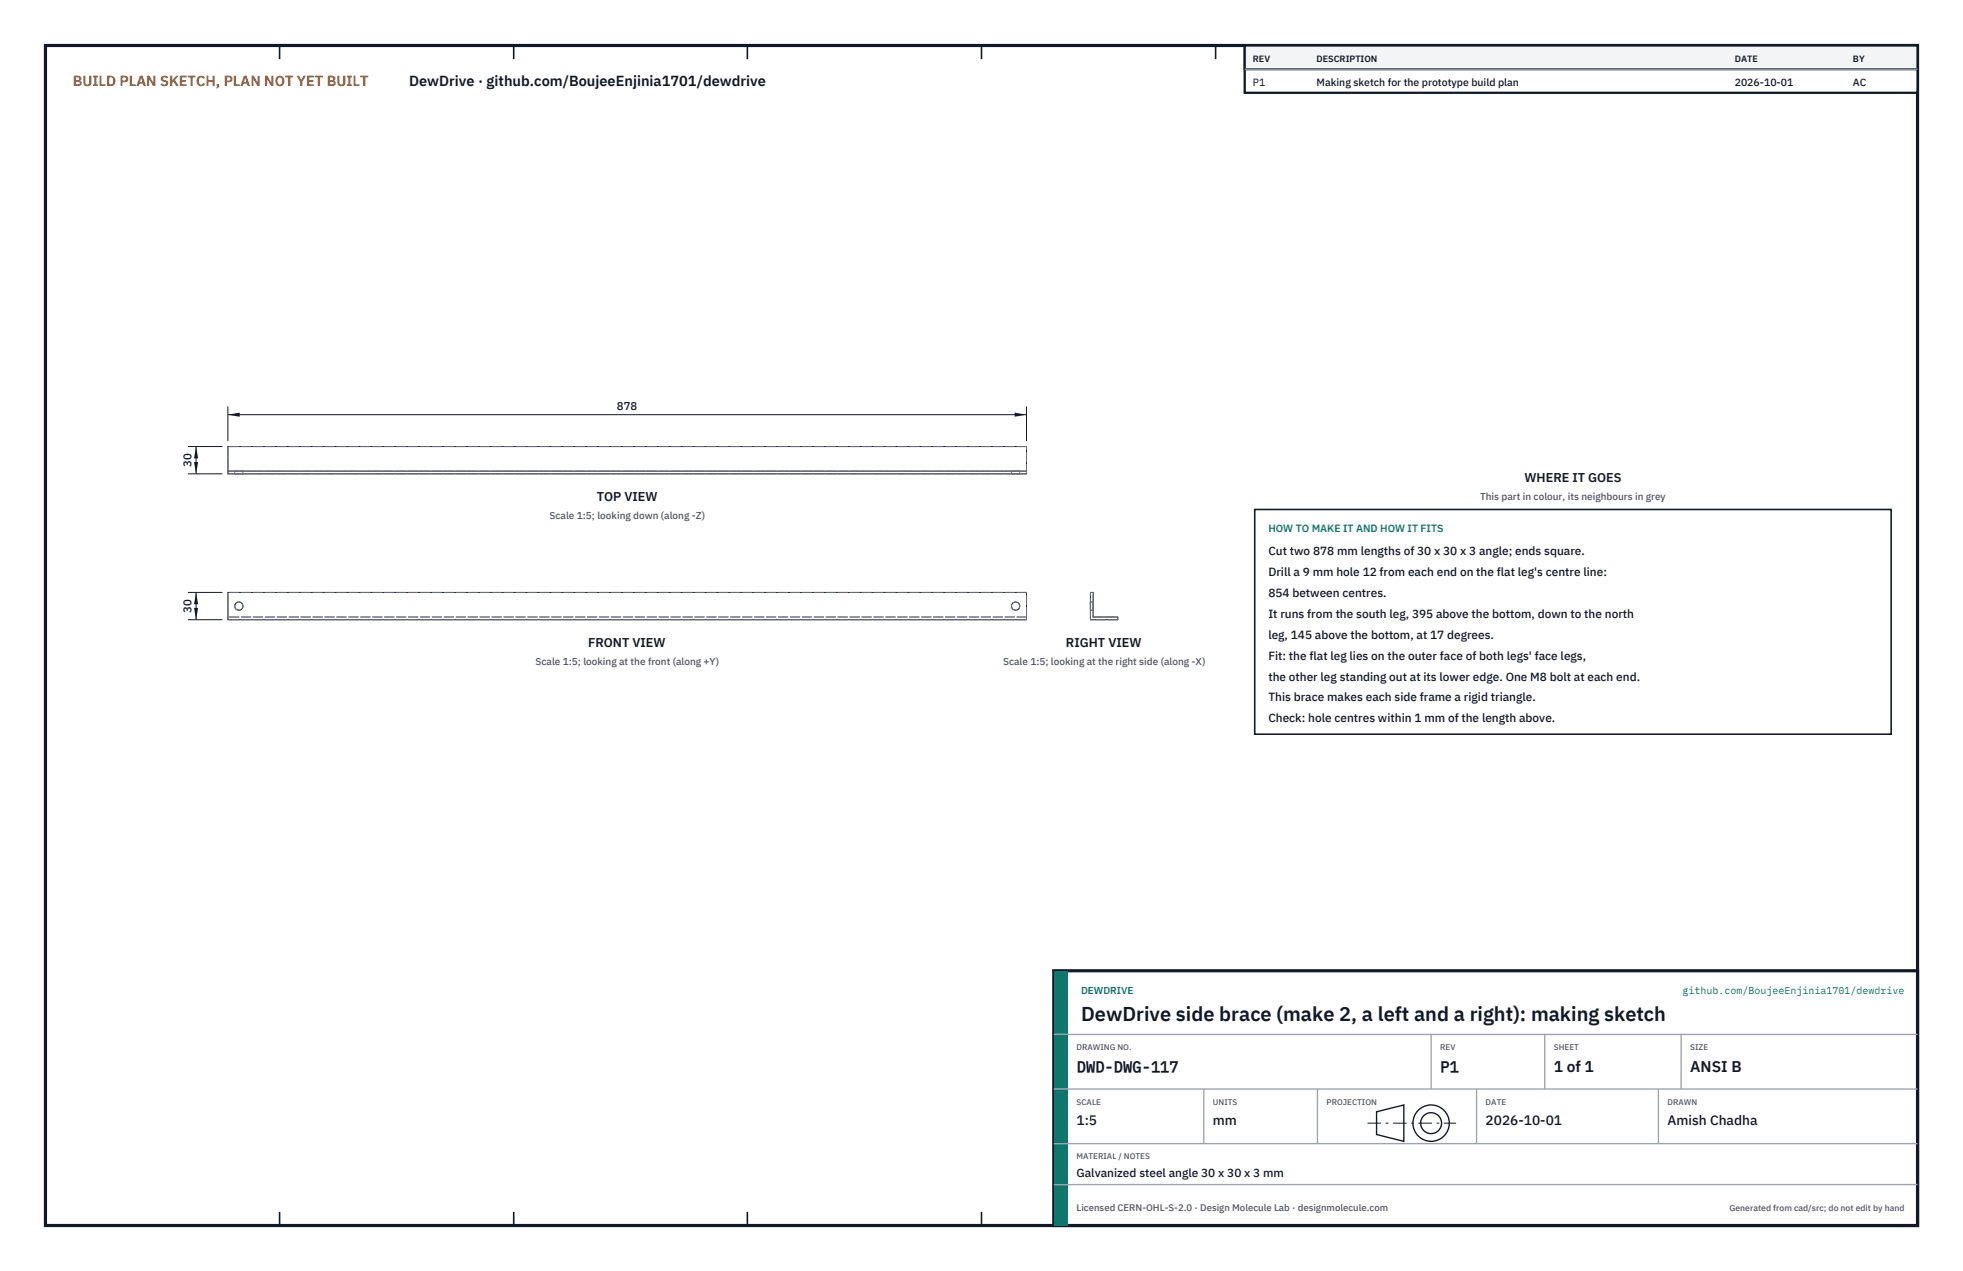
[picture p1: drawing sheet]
<svg xmlns="http://www.w3.org/2000/svg" width="432mm" height="279mm" viewBox="0 0 432 279" stroke-linecap="round" stroke-linejoin="round" font-family="sans-serif">
<defs><g id="words">
<text font-size="4.4" fill="#111827" x="237.8" y="224.4">DewDrive side brace (make 2, a left and a right): making sketch</text>
<g font-size="3.4" fill="#111827">
<text x="236.8" y="235.6">DWD-DWG-117</text>
<text x="316.8" y="235.6">P1</text>
<text x="341.8" y="235.6">1 of 1</text>
<text x="371.8" y="235.6">ANSI B</text>
</g>
<text font-size="3.2" fill="#b45309" x="16" y="19">BUILD PLAN SKETCH, PLAN NOT YET BUILT</text>
<text font-size="3.2" fill="#111827" x="90" y="19">DewDrive · github.com/BoujeeEnjinia1701/dewdrive</text>
<g font-size="3" fill="#111827">
<text x="236.8" y="247.2">1:5</text>
<text x="266.8" y="247.2">mm</text>
<text x="326.8" y="247.2">2026-10-01</text>
<text x="366.8" y="247.2">Amish Chadha</text>
</g>
<g font-size="2.8" fill="#111827">
<text x="335.3" y="106">WHERE IT GOES</text>
<text x="131.3" y="110.2">TOP VIEW</text>
<text x="129.3" y="142.3">FRONT VIEW</text>
<text x="234.5" y="142.3">RIGHT VIEW</text>
</g>
<g font-size="2.6" fill="#111827">
<text x="279" y="122">Cut two 878 mm lengths of 30 x 30 x 3 angle; ends square.</text>
<text x="279" y="126.6">Drill a 9 mm hole 12 from each end on the flat leg's centre line:</text>
<text x="279" y="131.2">854 between centres.</text>
<text x="279" y="135.8">It runs from the south leg, 395 above the bottom, down to the north</text>
<text x="279" y="140.4">leg, 145 above the bottom, at 17 degrees.</text>
<text x="279" y="145">Fit: the flat leg lies on the outer face of both legs' face legs,</text>
<text x="279" y="149.6">the other leg standing out at its lower edge. One M8 bolt at each end.</text>
<text x="279" y="154.2">This brace makes each side frame a rigid triangle.</text>
<text x="279" y="158.8">Check: hole centres within 1 mm of the length above.</text>
<text x="236.8" y="258.8">Galvanized steel angle 30 x 30 x 3 mm</text>
</g>
<g font-size="2.5" fill="#111827">
<text x="135.7" y="90.2">878</text>
<text x="42.1" y="102.6" transform="rotate(-90 42.1 102.6)">30</text>
<text x="42.1" y="134.7" transform="rotate(-90 42.1 134.7)">30</text>
</g>
<g font-size="2.3" fill="#111827">
<text x="275.6" y="18.8">P1</text>
<text x="289.6" y="18.8">Making sketch for the prototype build plan</text>
<text x="381.6" y="18.8">2026-10-01</text>
<text x="407.6" y="18.8">AC</text>
</g>
<text font-size="2.3" fill="#0f766e" x="279" y="117">HOW TO MAKE IT AND HOW IT FITS</text>
<g font-size="2.2" fill="#4b5563">
<text x="325.6" y="110">This part in colour, its neighbours in grey</text>
<text x="120.9" y="114.2">Scale 1:5; looking down (along -Z)</text>
<text x="117.8" y="146.3">Scale 1:5; looking at the front (along +Y)</text>
<text x="220.6" y="146.3">Scale 1:5; looking at the right side (along -X)</text>
</g>
<g font-size="2.2" fill="#0f766e">
<text x="237.8" y="218.4">DEWDRIVE</text>
<text x="370.1" y="218.4">github.com/BoujeeEnjinia1701/dewdrive</text>
</g>
<text font-size="2.1" fill="#4b5563" x="236.8" y="266.2">Licensed CERN-OHL-S-2.0 · Design Molecule Lab · designmolecule.com</text>
<g font-size="2" fill="#111827">
<text x="275.6" y="13.6">REV</text>
<text x="289.6" y="13.6">DESCRIPTION</text>
<text x="381.6" y="13.6">DATE</text>
<text x="407.6" y="13.6">BY</text>
</g>
<text font-size="1.9" fill="#4b5563" x="380.4" y="266.2">Generated from cad/src; do not edit by hand</text>
<g font-size="1.8" fill="#4b5563">
<text x="236.8" y="230.8">DRAWING NO.</text>
<text x="316.8" y="230.8">REV</text>
<text x="341.8" y="230.8">SHEET</text>
<text x="371.8" y="230.8">SIZE</text>
<text x="236.8" y="242.8">SCALE</text>
<text x="266.8" y="242.8">UNITS</text>
<text x="291.8" y="242.8">PROJECTION</text>
<text x="326.8" y="242.8">DATE</text>
<text x="366.8" y="242.8">DRAWN</text>
<text x="236.8" y="254.8">MATERIAL / NOTES</text>
</g>
</g></defs>
<path d="M10 10h411.8v259.4h-411.8z" fill="none" stroke="#111827" stroke-width=".7" stroke-linecap="butt"/>
<g fill="none" stroke="#111827" stroke-width=".35">
<path d="M61.5 10v3M113 10v3M164.4 10v3M215.9 10v3M267.4 10v3M318.9 10v3M370.3 10v3M61.5 266.4v3M113 266.4v3M164.4 266.4v3M215.9 266.4v3M267.4 266.4v3"/>
<path d="M318.9 266.4v3M370.3 266.4v3"/>
</g>
<g fill="none" stroke="#111727" stroke-width=".22">
<path d="M50.1 98.2h175.7v6h-175.7zM50.1 103.6h175.7M50.1 130.2h175.7v6h-175.7zM239.9 130.2h.6v5.4h5.4v.6h-6z"/>
<circle cx="52.5" cy="133.2" r=".91"/>
<circle cx="223.4" cy="133.2" r=".91"/>
</g>
<g fill="none" stroke="#6a7180" stroke-width=".22" stroke-dasharray="2.1 .5">
<path d="M50.1 98.2v6M225.8 98.2h-175.7M51.6 104.2h1.8M51.6 103.6h1.8M51.6 104.2v-.6M52.3 104.2h-.7M52.3 103.6h-.7M53.4 104.2h-1.1M53.4 103.6h-1.1M53.4 104.2v-.6M222.5 104.2h1.8M222.5 103.6h1.8"/>
<path d="M222.5 104.2v-.6M223.1 104.2h-.6M223.1 103.6h-.6M224.3 104.2h-1.2M224.3 103.6h-1.2M224.3 104.2v-.6M225.8 104.2h-175.7M225.8 104.2v-6M225.8 103.6h-175.7M50.1 135.6v-5.4M50.1 136.2v-.6M225.8 135.6v-5.4"/>
<path d="M225.8 136.2v-.6M225.8 130.2h-175.7M225.8 136.2h-175.7M225.8 135.6h-175.7M239.9 136.2v-6M239.9 134.1v-1.8M239.9 132.3v1.8M239.9 134.1h.1M239.9 130.2h.6M239.9 134.1h.6M239.9 132.3h.6M240.5 135.6v-5.4"/>
<path d="M240.5 135.6h5.4M240.5 134.1v-1.8M240.5 132.3v1.8M240.5 134.1h.1M245.9 136.2h-6M245.9 136.2v-.6"/>
<circle cx="52.5" cy="133.2" r=".91"/>
<circle cx="223.4" cy="133.2" r=".91"/>
</g>
<path d="M50.1 89.4v7.6M50.1 91.2h175.7M225.8 89.4v7.6" fill="none" stroke="#111827" stroke-width=".22"/>
<path d="M50.1 91.2l2.6-.5v.9zM223.2 90.7v.9l2.6-.4z" fill="#111827"/>
<path d="M41.3 98.2h7.6M43.1 98.2v6M41.3 104.2h7.6" fill="none" stroke="#111827" stroke-width=".22"/>
<path d="M43.1 98.2l-.4 2.6h.9zM42.7 101.6h.9l-.5 2.6z" fill="#111827"/>
<path d="M41.3 130.2h7.6M41.3 136.2h7.6M43.1 130.2v6" fill="none" stroke="#111827" stroke-width=".22"/>
<path d="M43.1 130.2l-.4 2.6h.9zM42.7 133.6h.9l-.5 2.6z" fill="#111827"/>
<path d="M276 112h140v49.4h-140z" fill="#fff" stroke="#111827" stroke-width=".35"/>
<path d="M273.8 10h148v10.4h-148z" fill="#fff" stroke="#111827" stroke-width=".5"/>
<path d="M273.8 10h148v5.2h-148z" fill="#f3f4f6" stroke="#111827" stroke-width=".5"/>
<path d="M273.8 15.2h148" fill="none" stroke="#9ca3af" stroke-width=".3"/>
<path d="M231.8 213.4h190v56h-190z" fill="#fff" stroke="#111827" stroke-width=".7" stroke-linecap="butt"/>
<path d="M231.8 213.4h3v56h-3z" fill="#0f766e"/>
<path d="M231.8 227.4h190M231.8 239.4h190M264.8 239.4v12M289.8 239.4v12M314.8 227.4v12M324.8 239.4v12M339.8 227.4v12M364.8 239.4v12M369.8 227.4v12M231.8 251.4h190M231.8 260.4h190" fill="none" stroke="#9ca3af" stroke-width=".3"/>
<g fill="none" stroke="#111827" stroke-width=".3">
<path d="M302.8 244.4l6-1.5v8l-6-1.5z"/>
<circle cx="314.8" cy="246.9" r="4"/>
<circle cx="314.8" cy="246.9" r="2.3"/>
</g>
<path d="M300.8 246.9h19.5" fill="none" stroke="#111827" stroke-width=".22" stroke-dasharray="3 1 .6 1" stroke-linecap="butt"/>
<use href="#words"/>
</svg>
